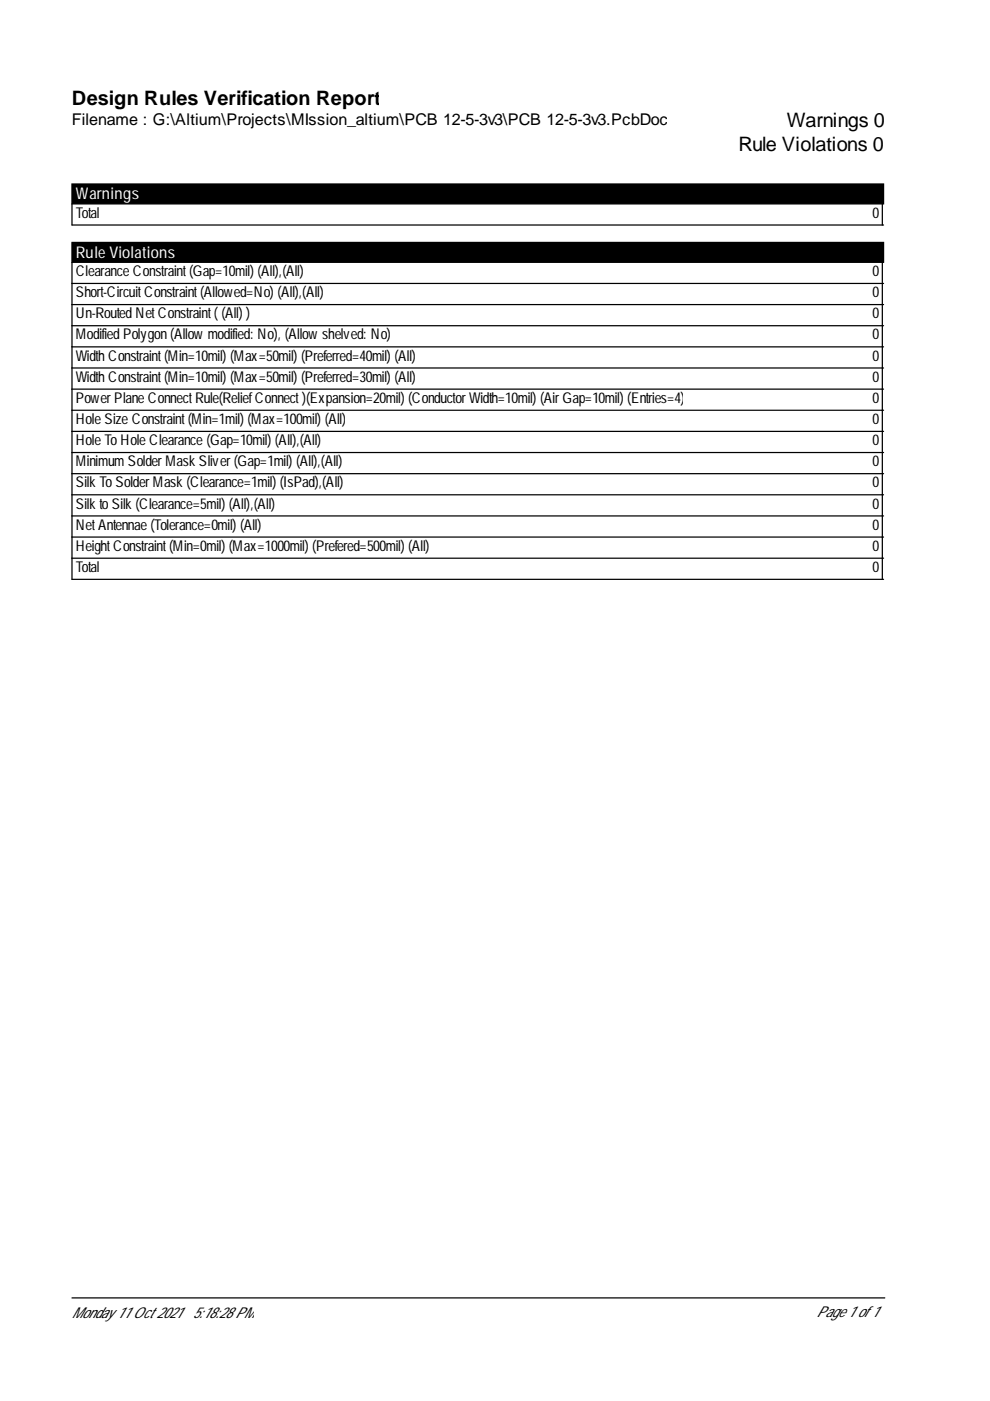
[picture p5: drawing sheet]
<svg xmlns="http://www.w3.org/2000/svg" width="210mm" height="297mm" viewBox="0 0 210 297" stroke-linecap="round" stroke-linejoin="round" font-family="sans-serif">
<defs><g id="words">
<g font-size="4.2">
<text x="15.3" y="22.3">Design Rules Verification Report</text>
<text x="166.8" y="27">Warnings 0</text>
<text x="156.6" y="32">Rule Violations 0</text>
</g>
<text font-size="3.4" x="15.3" y="26.6">Filename : G:\Altium\Projects\MIssion_altium\PCB 12-5-3v3\PCB 12-5-3v3.PcbDoc</text>
<g font-size="3.4" fill="#fff">
<text x="16" y="42.2">Warnings</text>
<text x="16" y="54.6">Rule Violations</text>
</g>
<g font-size="3.2">
<text x="16" y="46.1">Total</text>
<text x="185" y="46.1">0</text>
<text x="16" y="58.5">Clearance Constraint(Gap=10mil) (All),(All)</text>
<text x="185" y="58.5">0</text>
<text x="16" y="63">Short-CircuitConstraint(Allowed=No) (All),(All)</text>
<text x="185" y="63">0</text>
<text x="16" y="67.5">Un-Routed NetConstraint((All) )</text>
<text x="16" y="72">Modified Polygon(Allowmodified: No), (Allowshelved: No)</text>
<text x="185" y="67.5">0</text>
<text x="185" y="72">0</text>
<text x="16" y="76.5">WidthConstraint(Min=10mil) (Max=50mil) (Preferred=40mil) (All)</text>
<text x="185" y="76.5">0</text>
<text x="16" y="80.9">WidthConstraint(Min=10mil) (Max=50mil) (Preferred=30mil) (All)</text>
<text x="185" y="80.9">0</text>
<text x="16" y="85.4">PowerPlaneConnectRule(ReliefConnect)(Expansion=20mil) (ConductorWidth=10mil) (AirGap=10mil) (Entries=4)</text>
<text x="16" y="89.9">HoleSize Constraint(Min=1mil) (Max=100mil) (All)</text>
<text x="185" y="85.4">0</text>
<text x="185" y="89.9">0</text>
<text x="16" y="94.4">HoleToHoleClearance (Gap=10mil) (All),(All)</text>
<text x="185" y="94.4">0</text>
<text x="16" y="98.9">MinimumSolderMaskSliver(Gap=1mil) (All),(All)</text>
<text x="185" y="98.9">0</text>
<text x="16" y="103.3">SilkToSolderMask(Clearance=1mil) (IsPad),(All)</text>
<text x="16" y="107.8">SilktoSilk(Clearance=5mil) (All),(All)</text>
<text x="185" y="103.3">0</text>
<text x="185" y="107.8">0</text>
<text x="16" y="112.3">NetAntennae(Tolerance=0mil) (All)</text>
<text x="185" y="112.3">0</text>
<text x="16" y="116.8">HeightConstraint(Min=0mil) (Max=1000mil) (Prefered=500mil) (All)</text>
<text x="185" y="116.8">0</text>
<text x="16" y="121.3">Total</text>
<text x="185" y="121.3">0</text>
<text x="15.3" y="279.4">Monday 11 Oct2021</text>
<text x="40.9" y="279.4">5:18:28PM</text>
<text x="173.1" y="279.1">Page1 of1</text>
</g>
</g></defs>
<path d="M15.3 39h172v4.2h-172zM15.3 51.4h172v4.2h-172z" fill="#000" stroke="#000" stroke-width=".26"/>
<g fill="none" stroke="#000" stroke-width=".26">
<path d="M15.3 43.2v4.5h172M15.3 55.6v67.2h172M187.1 43.2v4.5M187.1 55.6v67.2M15.3 60.1h172M15.3 64.6h172M15.3 69.1h172M15.3 73.5h172M15.3 78h172M15.3 82.5h172M15.3 87h172M15.3 91.5h172"/>
<path d="M15.3 95.9h172M15.3 100.4h172M15.3 104.9h172M15.3 109.4h172M15.3 113.9h172M15.3 118.4h172M15.3 275.2h172.3"/>
</g>
<use href="#words"/>
</svg>
